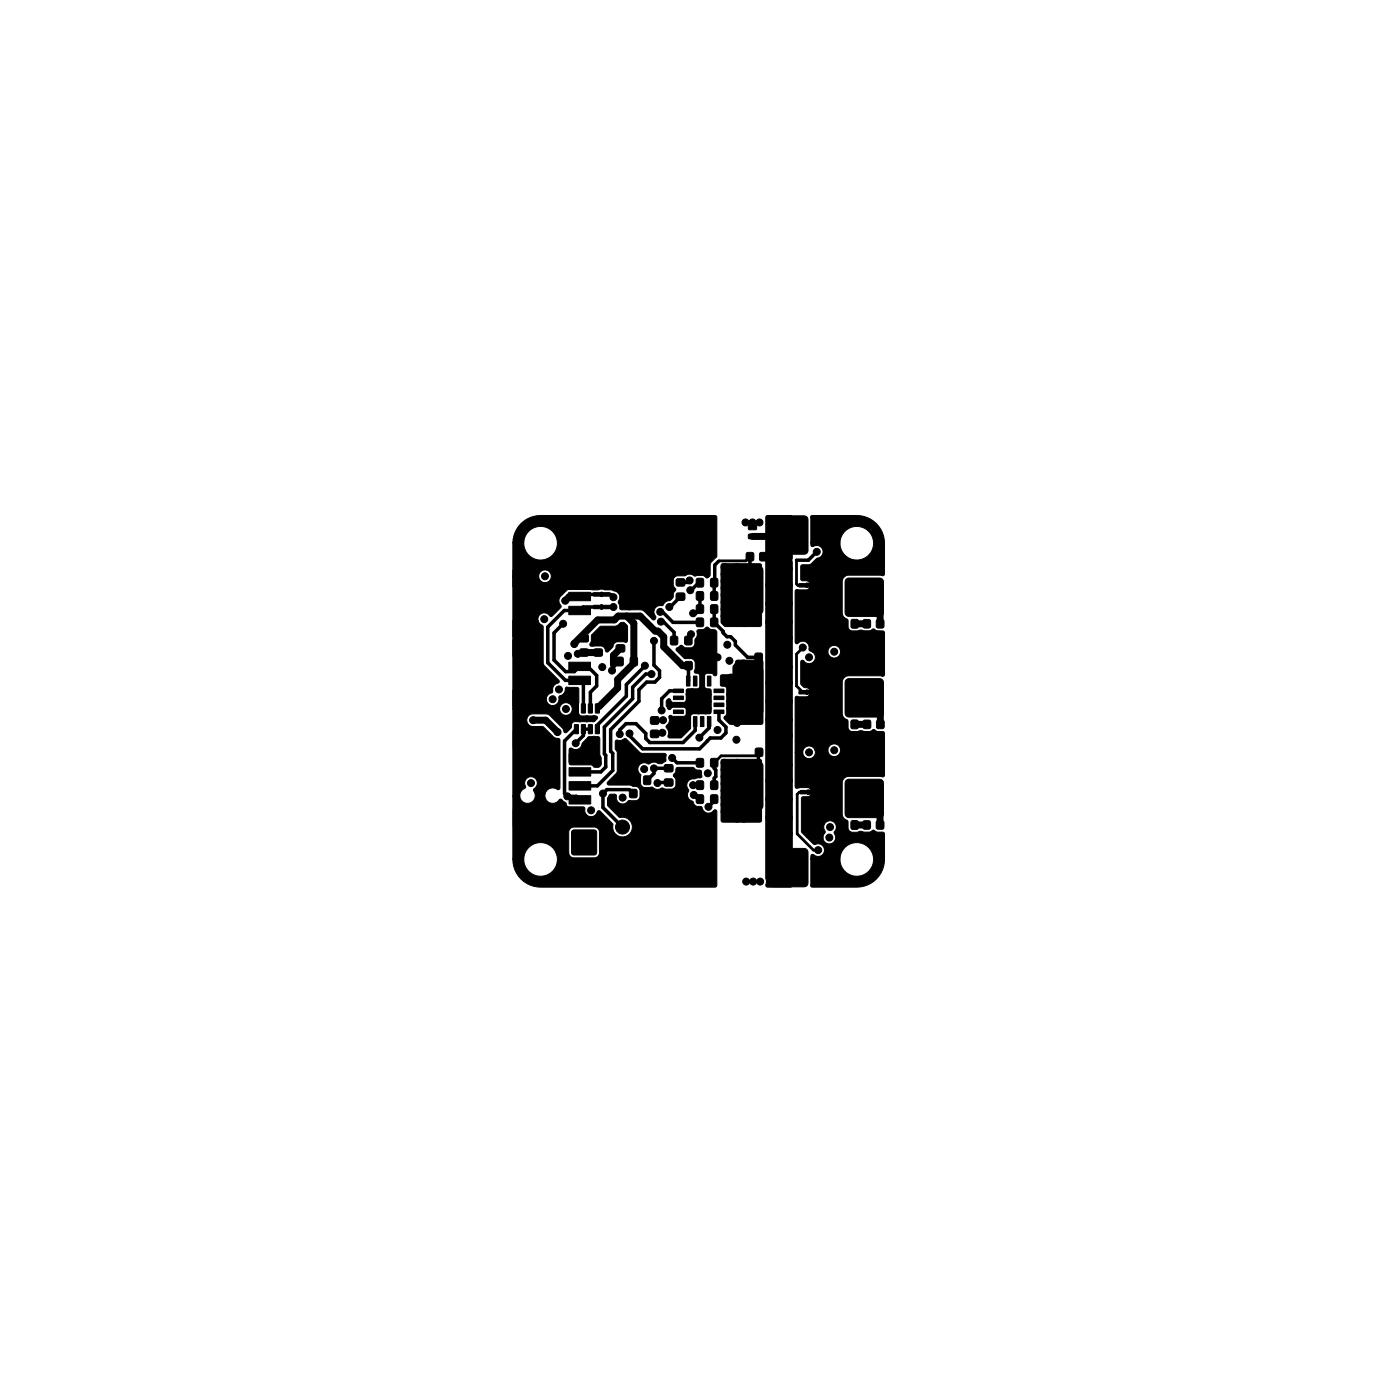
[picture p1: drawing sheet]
<svg xmlns="http://www.w3.org/2000/svg" width="100mm" height="100mm" viewBox="0 0 100 100" stroke-linecap="round" stroke-linejoin="round" font-family="sans-serif">
<path d="M43 43.3h.1v.3h-.1zM43 42.4h.1v.3h-.1zM57.7 41.7h.1v.3h-.1zM57.7 49.4h.1v.3h-.1zM57.8 56.5h.1v.3h-.1z" fill="none" stroke="#000" stroke-width=".07"/>
<g fill="#000" stroke="#000" stroke-width=".07">
<path d="M37.3 37.5l.6-.5 .8-.1h12.5l.1 2.9-.5 .5v.9l-.2 .2-.3-.2h-.6l-.3-.1-.4 .1h-.6l-.2 .3v.4l.2 .3-.2 .2a.62 .62 0 0 1-.3 .6l-.3 .1-.2 .2-.4 .1a.49 .49 0 0 0-.1 .8l-.1 .1h-.1l-.6-.5-.2-.2h-1.5l-.1-.3a.43 .43 0 0 1 .1-.5l-.2-.4-.5-.2h-3.1l-.6 .7 .1 .6-.6 .6h-.2a.46 .46 0 0 0-.7 0 .46 .46 0 0 0 .2 .7l.1 2.7 1.1 1.2a.28 .28 0 0 1-.3 .3l-.1 .1a.66 .66 0 0 1-.4 .7 .45 .45 0 0 0 .2 .7 .45 .45 0 0 0 .6-.4v-.1a.29 .29 0 0 1 .3-.3l.2-.3a.15 .15 0 0 1 0-.2 .15 .15 0 0 1 .2 0h.6l.1 .1v1.7l.1 .2 1.2 .1 .1 .1-.2 .2-1.5 .1-.2 .1v.3l-.4 .3h-.1l-.1-.3-.9-.9-.3-.1h-1.1l-.2 .2-.1 .2 .1 .3 .1 .1 1 .1 .7 .7 .5 .2v3.5a.29 .29 0 0 1-.5 0 .56 .56 0 0 0-.5 .8 .56 .56 0 0 0 1 0l.4 .2 .1 .3h1.1l.2 .2a.45 .45 0 0 0 .3 .5 .45 .45 0 0 0 .5-.3l.1-.1h.1l.9 .9a.74 .74 0 0 0 .5 1 .74 .74 0 0 0 .9-.5 .77 .77 0 0 0-.9-.9l-.8-.9v-.5l.1-.2 .4-.1 .1 .2a.45 .45 0 0 0 .3 .5 .45 .45 0 0 0 .5-.2h.2a.53 .53 0 0 0 .7-.2v-.6l-.3-.2-.4-.1h-1.5l-.1-.1v-.1l.6-.6 .1-.2v-1.3l-.2-.3v-.6l.8-.1 1.1 1h1.7l.1 .1v.1a.39 .39 0 0 1-.4 .6l-.2-.1a.7 .7 0 0 0-.7 .1 .45 .45 0 0 0-.8 .3l.3 .4v.8l.2 .2 .5-.1a.87 .87 0 0 0 .9 .1l.6 .1 .2-.2 .1-.5-.2-.3 .2-.6h1.2l.3 .2h.3v.5l-.1 .1-.8 .1-.2 .4 .2 .4a.48 .48 0 0 0 .3 .8l.2 .3 .4 .1a.46 .46 0 0 0 .4 .4 .46 .46 0 0 0 .5-.2l.1-.1 .1 .2v5.3l-.1 .1h-12.7a1.97 1.97 0 0 1-1.8-2h.8a1.2 1.2 0 0 0 1.4 1.2 1.2 1.2 0 0 0 .9-1.7h.9l.1 .2 .2 .2 1.7-.1 .2-.3-.1-1.7-.2-.1-1.7 .1-.2 .2v1.5h-.9a1.21 1.21 0 0 0-1.3-.7 1.21 1.21 0 0 0-1 1.2h-.8v-4.5h.5a.55 .55 0 0 0 .8 .4 .55 .55 0 0 0 .2-.8v-.1l.2-.2 .1-.3-.2-.3-.2-.1a.45 .45 0 0 0-.5 .6v.1l-.3 .4-.1 .3h-.5v-6.3h3.3a.45 .45 0 0 0 .7 .5 .45 .45 0 0 0 .1-.8 .45 .45 0 0 0-.7 .2l-.1 .1h-3.3v-9.5h1.8a.45 .45 0 0 0 .7 .5 .45 .45 0 0 0 .1-.8 .45 .45 0 0 0-.7 .3h-.1h-1.8v-2.4h.8a1.21 1.21 0 0 0 1.5 1.2l.3-.1a1.2 1.2 0 0 0 0-2.1 1.2 1.2 0 0 0-1.8 1h-.8l.1-.7zM53.6 37.6h.5v.3h-.5zM53.6 38.2h.5v.3l-.5 .1zM55.2 37l.1-.1h2.3l.1 .1 .1 .2v2.2l-.1 .2-.1 .1h-2.3l-.1-.1-.1-.2v-2.2zM54.8 36.9h1.8l.1 .1v26.4l-.1 .1h-1.7a.26 .26 0 0 1 0-.4zM58 36.9h3.3a1.98 1.98 0 0 1 2 2v2.2l-2.6 .1-.3 .1-.1 .2v2.4l.1 .3 .3 .1 .1 .7 .2 .2 1.3-.1a.26 .26 0 0 1 .5 0l.4 .1 .1 .1v3l-2.7 .1-.2 .1-.1 .2v2.6l.4 .2v.6l.1 .2h1a.67 .67 0 0 0 .7-.1l.8 .2v3.1l-2.7 .1-.2 .1-.1 .3v2.3l.1 .3 .3 .1v.7l.3 .2 1.3-.1a.38 .38 0 0 1 .5 0l.4 .1 .1 .1v1.8a1.97 1.97 0 0 1-2 2h-3.2l-.1-.1v-1.9h2.1a1.21 1.21 0 0 0 1.7 1.1 1.21 1.21 0 0 0 .3-2.1 1.21 1.21 0 0 0-2 .8v.2h-2.1v-.3h.2a.46 .46 0 0 0 .7-.1 .46 .46 0 0 0 0-.6 .46 .46 0 0 0-.6-.1l-.6-.5h1.2a.46 .46 0 0 0 .6 .5 .46 .46 0 0 0 .2-.8 .48 .48 0 0 0 0-.8 .48 .48 0 0 0-.8 .4l.1 .1a.51 .51 0 0 1-.1 .6h-1.2l-.3-.4v-2.4v-.1h.5l.1-.2v-.3l-.1-.1h-.9l-.1-.1v-2.5h.5a.45 .45 0 0 0 .6 .5 .45 .45 0 0 0 .3-.6h.9a.46 .46 0 0 0 .7 .4 .46 .46 0 0 0 .1-.7 .46 .46 0 0 0-.7 .2l-.1 .1h-.9v-.1a.45 .45 0 0 0-.5-.2 .45 .45 0 0 0-.4 .4h-.5v-3.9l.1-.1 .8 .1 .1-.2v-.3a.29 .29 0 0 0-.4-.2l-.2-.3v-1.5l.1-.2a.47 .47 0 0 0 .8 .2 .47 .47 0 0 0-.1-.8h1.1a.45 .45 0 0 0 .7 .4 .45 .45 0 0 0 .1-.7 .45 .45 0 0 0-.7 .2l-.1 .1h-1.1h-.2v-.4a.47 .47 0 0 0-.8-.1l-.2-.2v-3.6l.1-.1h.8l.1-.2v-.4l-.6-.1v-1l.7-.1 .4-.4 .3-.2 .2-.2v-.2l-.2-.3-.2-.1-.4 .1-.1-.3 2.1 .1a1.21 1.21 0 0 0 1.7 1 1.21 1.21 0 0 0 .3-2 1.21 1.21 0 0 0-2 .7v.2h-2.1zM36.7 49.4h1.8v1.2h-1.8zM36.7 45.8h1.8v1.2h-1.8zM36.7 44.4h1.8v1.2h-1.8zM36.7 40.8h1.8v1.2h-1.8zM36.7 57.9h1.8v1.2h-1.8zM36.7 52.3h1.8v1.2h-1.8z"/>
<path d="M40.7 48.4h1.6v.6h-1.6zM40.7 47.4h1.6v.6h-1.6zM40.7 43.4h1.6v.6h-1.6zM40.7 42.4h1.6v.6h-1.6zM41 59.4h1.6v1.7h-1.6zM41.1 51.9h.3v.6h-.3zM41.1 50.4h.3v.6h-.3zM41.5 46.5h.6v.4h-.6zM41.5 45.4h.6v.5h-.6zM41.6 51.9h.3v.6h-.3zM41.6 50.4h.3v.6h-.3zM42.1 51.9h.3v.6h-.3z"/>
<path d="M42.1 50.4h.3v.6h-.3zM40.7 56.9h1.6v.6h-1.6zM40.7 55.9h1.6v.6h-1.6zM40.7 54.9h1.6v.6h-1.6zM40.7 53.9h1.6v.6h-1.6zM40.7 53.6l.1-.1a.54 .54 0 0 0 .8-.2l.5-.6h.4l.4 .1v1.2l.1 .2v.5l-.1 .2h-.3l-.3-.2h-1.5zM42.6 51.9h.3v.6h-.3zM42.6 50.4h.3v.6h-.3zM42.5 45.4h.6v.5h-.6zM42.5 46.5h.6v.4h-.6zM43 43.3h.1v.3h-.1zM43 42.4h.1v.3h-.1z"/>
<path d="M42.5 43.3h.5v.2l-.5 .1zM42.5 42.4h.5v.2l-.5 .1zM43.1 43.3h.5v.2l-.5 .1zM43.1 42.4h.5v.2l-.5 .1zM44.1 47.1h.5v.5h-.5zM44.1 45.1h.6v.5h-.6zM44.1 46.2h.6v.4h-.6zM42.4 45.4l.6-.6h1l.5-.3 .2 .1 .2 .2v1.1l-.9 .1-.4 .6a.17 .17 0 0 1-.2 .1 .17 .17 0 0 1-.1-.3l-.2-.2h-.8l-.1-.1 .1-.2zM45.1 55.6h.4v.5h-.4zM45.1 56.5h.5v.6h-.5zM45.1 47.1h.5v.5h-.5zM46 56.5h.5v.6h-.5z"/>
<path d="M46.1 55.6h.4v.5h-.4zM46.6 51.3h.5v.5h-.5zM46.6 52.3h.5v.5h-.5zM47.6 54.7h.5v.5h-.5zM47.6 55.8h.5v.4h-.5zM48 45.6h.5v.5h-.5zM48.4 41.4h.6v.5h-.6zM48.4 42.5h.6v.4h-.6zM48.2 50.8h.7v.3h-.7zM48.2 50.3h.7v.3h-.7zM48.2 49.8h.7v.3h-.7zM48.2 49.3h.7v.3h-.7z"/>
<path d="M49 47.4h.5v.5h-.5zM49.1 51.3h.3v.7h-.3zM49.1 48.4h.3v.7h-.3zM49 45.6h.5v.5h-.5zM49.9 43.3h.4v.6h-.4zM49.9 42.4h.4v.5h-.4zM49.9 54.3h.4v.6h-.4zM49.6 51.3h.3v.7h-.3zM49.6 48.4h.3v.7h-.3zM50 47.4h.5v.5h-.5zM49.9 44.3h.4v.5h-.4zM49.9 41.4h.4v.6h-.4z"/>
<path d="M49.9 55.9h.4v.6h-.4zM49.9 56.9h.4v.6h-.4zM50.1 51.3h.3v.7h-.3zM50.1 48.4h.3v.7h-.3zM48.4 46.4l.4-.2 .2 .2 .6-.1 .1-.2v-.3l.2-.4v-.2l.1-.1h.3l.3-.2 .3 .2h.3l.1 .1v3a.22 .22 0 0 1-.4 0h-.4l-.1 .1v.8l.2 .2a.3 .3 0 0 1 .3 .1 .3 .3 0 0 1 0 .3v1.1a.3 .3 0 0 1-.1 .3 .3 .3 0 0 1-.3 0h-1l-.1 1.1-.7 .6h-.8l-.1-.1v-.4l-.1-.3 .2-.4a.2 .2 0 0 1 0-.3 .2 .2 0 0 1 .3 0h.8l.1-.2v-.3l-.2-.2h-.8a.17 .17 0 0 1-.1 .2 .17 .17 0 0 1-.2-.1l-.1-.2v-.4a.22 .22 0 0 1 .2-.1 .22 .22 0 0 1 .2 .2l.9 .1 .1-.2v-.5a.3 .3 0 0 1 .1-.3 .3 .3 0 0 1 .3 0h.5l.1-.2v-.8l-.4-.2v-.8a.64 .64 0 0 0-.7-.2l-.6-.5zM50.9 43.3h.4v.6h-.4zM50.9 42.4h.4v.5h-.4zM50.9 54.3h.4v.6h-.4zM49.1 49.3h1.8v1.7h-1.8zM50.6 51.3h.3v.7h-.3zM50.6 48.4h.3v.7h-.3zM50.9 44.3h.4v.5h-.4z"/>
<path d="M50.9 41.4h.4v.6h-.4zM50.9 55.9h.4v.6h-.4zM50.9 56.9h.4v.6h-.4zM51.1 49.3h.7v.3h-.7zM51.1 49.8h.7v.3h-.7zM51.1 50.3h.7v.3h-.7zM51.1 50.8h.7v.3h-.7zM53.4 39.6h.5v.5h-.5zM51.6 54.4l2.8-.1 .1 .1v4.3l-.1 .1h-2.7h-.1zM51.6 40.4l2.8-.1 .1 .1v4.3l-.1 .1h-2.5l-.3-.2zM51.6 48.3h.8v-.6l.3-.5h1.8l.1 .1v4.4l-.1 .1h-2.2l-.5-.3v-.2l.2-.2v-1.8l-.1-.2-.3-.1zM54.1 46.8h.4v.5h-.4z"/>
<path d="M54.1 53.6h.5v.5h-.5zM53 54.6l.2-.1h1.1l.3 .2v3l-.2 .2h-1.2l-.3-.1v-3zM53 40.6l.2-.1h1.1l.3 .2v3l-.2 .2h-1.2l-.3-.1v-3zM53 47.8l.2-.1h1.1l.3 .2v3l-.2 .2h-1.2l-.3-.1v-3zM54.4 39.6h.5v.5h-.5zM55 46.8h.5v.5h-.5zM55 53.6h.5v.5h-.5zM57.2 41.8h.5v.2h-.5zM57.2 49.4h.5v.2l-.5 .1zM57.3 56.6h.5v.2h-.5zM57.8 41.8h.5v.2h-.5zM57.8 49.4h.5v.2l-.5 .1z"/>
<path d="M57.7 41.7h.1v.3h-.1zM57.7 49.4h.1v.3h-.1zM57.9 56.6h.5v.2h-.5zM57.8 56.5h.1v.3h-.1zM58.4 54.6l.2-.1h1.1l.3 .2v3l-.2 .2h-1.2l-.3-.1v-3zM58.4 40.6l.2-.1h1.1l.3 .2v3l-.2 .2h-1.2l-.3-.1v-3zM58.4 47.8l.2-.1h1.1l.3 .2v3l-.2 .2h-1.2l-.3-.1v-3zM59.9 51.6h.5v.5h-.5zM59.9 58.8h.5v.5h-.5zM59.9 44.4h.5v.5h-.5zM60.6 52.4h.1h2.3h.1l.1 .2v2.2l-.1 .2-.1 .1h-2.3l-.1-.1-.1-.2v-2.2zM60.6 48.6h.1h2.3h.1l.1 .2v2.2l-.1 .2-.1 .1h-2.3l-.1-.1-.1-.2v-2.2z"/>
<path d="M60.6 45.2h.1h2.3h.1l.1 .2v2.2l-.1 .2-.1 .1h-2.3l-.1-.1-.1-.2v-2.2zM60.6 41.4h.1h2.3h.1l.1 .2v2.2l-.1 .2-.1 .1h-2.3l-.1-.1-.1-.2v-2.2zM60.6 55.8h.1h2.3h.1l.1 .2v2.2l-.1 .2-.1 .1h-2.3l-.1-.1-.1-.2v-2.2zM60.9 51.6h.5v.5h-.5zM60.9 58.8h.5v.5h-.5zM60.9 44.4h.5v.5h-.5zM61.8 58.8h.5v.5h-.5zM61.8 44.4h.5v.5h-.5zM61.8 51.6h.5v.5h-.5zM62.7 58.8h.5v.5h-.5zM62.7 44.4h.5v.5h-.5zM62.8 51.6h.4v.5h-.4z"/>
<path d="M41 61.7h1.6v1.7h-1.6zM55.2 60.8l.1-.1h2.3l.1 .1 .1 .2v2.2l-.1 .2-.1 .1h-2.3l-.1-.1-.1-.2v-2.2z"/>
<circle cx="43.4" cy="39.2" r=".25"/>
<circle cx="43.9" cy="39.2" r=".25"/>
<circle cx="44.4" cy="39.2" r=".25"/>
<circle cx="44.9" cy="39.2" r=".25"/>
<circle cx="45.4" cy="39.2" r=".25"/>
<circle cx="45.9" cy="39.2" r=".25"/>
<circle cx="46.4" cy="39.2" r=".25"/>
<circle cx="46.6" cy="39.7" r=".25"/>
<circle cx="47.2" cy="37.4" r=".25"/>
<circle cx="48.6" cy="37.4" r=".25"/>
<circle cx="53.3" cy="37.4" r=".25"/>
<circle cx="53.9" cy="37.4" r=".25"/>
<circle cx="54.3" cy="37.4" r=".25"/>
<circle cx="58.5" cy="39.5" r=".25"/>
<circle cx="37.1" cy="40.4" r=".25"/>
<circle cx="38" cy="56" r=".25"/>
<circle cx="38.2" cy="51.5" r=".25"/>
<circle cx="38.9" cy="44.3" r=".25"/>
<circle cx="38.9" cy="50.5" r=".25"/>
<circle cx="39" cy="41.2" r=".25"/>
<circle cx="39.5" cy="50" r=".25"/>
<circle cx="39.7" cy="50.9" r=".25"/>
<circle cx="39.7" cy="43.1" r=".25"/>
<circle cx="39.7" cy="57.9" r=".25"/>
<circle cx="39.8" cy="53.2" r=".25"/>
<circle cx="39.8" cy="56" r=".25"/>
<circle cx="39.9" cy="52.4" r=".25"/>
<circle cx="40" cy="49.3" r=".25"/>
<circle cx="40.3" cy="44.6" r=".25"/>
<circle cx="40.4" cy="40.4" r=".25"/>
<circle cx="40.4" cy="43" r=".25"/>
<circle cx="40.5" cy="50.7" r=".25"/>
<circle cx="40.6" cy="57" r=".25"/>
<circle cx="40.6" cy="46.9" r=".25"/>
<circle cx="41.1" cy="46.1" r=".25"/>
<circle cx="41.2" cy="53.2" r=".25"/>
<circle cx="41.4" cy="46.8" r=".25"/>
<circle cx="41.8" cy="58.5" r=".25"/>
<circle cx="42.3" cy="58" r=".25"/>
<circle cx="42.7" cy="54.6" r=".25"/>
<circle cx="43.1" cy="47.7" r=".25"/>
<circle cx="43.2" cy="56.8" r=".25"/>
<circle cx="43.3" cy="41.9" r=".25"/>
<circle cx="43.8" cy="48" r=".25"/>
<circle cx="43.9" cy="43.4" r=".25"/>
<circle cx="43.9" cy="42.7" r=".25"/>
<circle cx="43.9" cy="45.7" r=".25"/>
<circle cx="44.3" cy="52.5" r=".25"/>
<circle cx="44.5" cy="59.2" r=".5"/>
<circle cx="44.6" cy="57.1" r=".25"/>
<circle cx="45" cy="43.4" r=".25"/>
<circle cx="45" cy="52.5" r=".25"/>
<circle cx="45.7" cy="54.4" r=".25"/>
<circle cx="46.1" cy="55" r=".25"/>
<circle cx="46.1" cy="47.6" r=".25"/>
<circle cx="46.6" cy="40.2" r=".25"/>
<circle cx="46.6" cy="59.6" r=".25"/>
<circle cx="46.6" cy="40.7" r=".25"/>
<circle cx="46.6" cy="48.2" r=".25"/>
<circle cx="46.8" cy="45.9" r=".25"/>
<circle cx="46.8" cy="55" r=".25"/>
<circle cx="47" cy="56" r=".25"/>
<circle cx="47.2" cy="43.8" r=".25"/>
<circle cx="47.3" cy="44.5" r=".25"/>
<circle cx="47.3" cy="58.7" r=".25"/>
<circle cx="47.3" cy="50.8" r=".25"/>
<circle cx="47.4" cy="52.4" r=".25"/>
<circle cx="47.5" cy="51.5" r=".25"/>
<circle cx="47.9" cy="42.6" r=".25"/>
<circle cx="47.9" cy="43.4" r=".25"/>
<circle cx="48.1" cy="54.2" r=".25"/>
<circle cx="48.8" cy="58.1" r=".25"/>
<circle cx="49.3" cy="41.5" r=".25"/>
<circle cx="49.3" cy="55.5" r=".25"/>
<circle cx="49.4" cy="42.2" r=".25"/>
<circle cx="49.4" cy="45.4" r=".25"/>
<circle cx="49.6" cy="43.9" r=".25"/>
<circle cx="49.6" cy="56.2" r=".25"/>
<circle cx="49.6" cy="56.9" r=".25"/>
<circle cx="50" cy="52.8" r=".25"/>
<circle cx="50.2" cy="45.3" r=".25"/>
<circle cx="50.6" cy="55.3" r=".25"/>
<circle cx="50.7" cy="57.7" r=".25"/>
<circle cx="50.7" cy="58.8" r=".25"/>
<circle cx="51.3" cy="47" r=".25"/>
<circle cx="51.3" cy="52.2" r=".25"/>
<circle cx="51.9" cy="56.6" r=".25"/>
<circle cx="51.9" cy="41.6" r=".25"/>
<circle cx="51.9" cy="54.6" r=".25"/>
<circle cx="51.9" cy="58.1" r=".25"/>
<circle cx="51.9" cy="42.6" r=".25"/>
<circle cx="51.9" cy="40.6" r=".25"/>
<circle cx="51.9" cy="55.6" r=".25"/>
<circle cx="51.9" cy="43.6" r=".25"/>
<circle cx="51.9" cy="57.6" r=".25"/>
<circle cx="51.9" cy="43.1" r=".25"/>
<circle cx="51.9" cy="41.1" r=".25"/>
<circle cx="51.9" cy="56.1" r=".25"/>
<circle cx="51.9" cy="44.1" r=".25"/>
<circle cx="51.9" cy="42.1" r=".25"/>
<circle cx="51.9" cy="48.7" r=".25"/>
<circle cx="51.9" cy="57.1" r=".25"/>
<circle cx="51.9" cy="55.1" r=".25"/>
<circle cx="52.1" cy="46.1" r=".25"/>
<circle cx="52.2" cy="47.3" r=".25"/>
<circle cx="52.3" cy="58.3" r=".25"/>
<circle cx="52.3" cy="43.3" r=".25"/>
<circle cx="52.3" cy="41.3" r=".25"/>
<circle cx="52.3" cy="50" r=".25"/>
<circle cx="52.3" cy="56.3" r=".25"/>
<circle cx="52.3" cy="44.3" r=".25"/>
<circle cx="52.3" cy="49" r=".25"/>
<circle cx="52.3" cy="55.3" r=".25"/>
<circle cx="52.3" cy="42.3" r=".25"/>
<circle cx="52.3" cy="57.3" r=".25"/>
<circle cx="52.3" cy="51" r=".25"/>
<circle cx="52.3" cy="42.8" r=".25"/>
<circle cx="52.3" cy="40.8" r=".25"/>
<circle cx="52.3" cy="41.8" r=".25"/>
<circle cx="52.3" cy="43.8" r=".25"/>
<circle cx="52.3" cy="54.8" r=".25"/>
<circle cx="52.3" cy="48.5" r=".25"/>
<circle cx="52.3" cy="49.5" r=".25"/>
<circle cx="52.3" cy="50.5" r=".25"/>
<circle cx="52.3" cy="56.8" r=".25"/>
<circle cx="52.3" cy="55.8" r=".25"/>
<circle cx="52.3" cy="51.5" r=".25"/>
<circle cx="52.3" cy="57.8" r=".25"/>
<circle cx="52.7" cy="52.9" r=".25"/>
<circle cx="52.7" cy="41.6" r=".25"/>
<circle cx="52.7" cy="56.6" r=".25"/>
<circle cx="52.7" cy="50.2" r=".25"/>
<circle cx="52.7" cy="48.2" r=".25"/>
<circle cx="52.7" cy="54.6" r=".25"/>
<circle cx="52.7" cy="44.6" r=".25"/>
<circle cx="52.7" cy="51.7" r=".25"/>
<circle cx="52.7" cy="58.1" r=".25"/>
<circle cx="52.7" cy="42.6" r=".25"/>
<circle cx="52.7" cy="40.6" r=".25"/>
<circle cx="52.7" cy="55.6" r=".25"/>
<circle cx="52.7" cy="49.2" r=".25"/>
<circle cx="52.7" cy="43.6" r=".25"/>
<circle cx="52.7" cy="57.6" r=".25"/>
<circle cx="52.7" cy="51.2" r=".25"/>
<circle cx="52.7" cy="58.6" r=".25"/>
<circle cx="52.8" cy="43.1" r=".25"/>
<circle cx="52.8" cy="41.1" r=".25"/>
<circle cx="52.8" cy="49.7" r=".25"/>
<circle cx="52.8" cy="56.1" r=".25"/>
<circle cx="52.8" cy="57.1" r=".25"/>
<circle cx="52.8" cy="44.1" r=".25"/>
<circle cx="52.8" cy="48.7" r=".25"/>
<circle cx="52.8" cy="47.7" r=".25"/>
<circle cx="52.8" cy="42.1" r=".25"/>
<circle cx="52.8" cy="50.7" r=".25"/>
<circle cx="52.8" cy="55.1" r=".25"/>
<circle cx="53.2" cy="50" r=".25"/>
<circle cx="53.2" cy="48" r=".25"/>
<circle cx="53.2" cy="51" r=".25"/>
<circle cx="53.2" cy="49" r=".25"/>
<circle cx="53.2" cy="48.5" r=".25"/>
<circle cx="53.2" cy="50.5" r=".25"/>
<circle cx="53.2" cy="49.5" r=".25"/>
<circle cx="53.2" cy="47.5" r=".25"/>
<circle cx="53.2" cy="51.5" r=".25"/>
<circle cx="53.2" cy="44.6" r=".25"/>
<circle cx="53.2" cy="58.1" r=".25"/>
<circle cx="53.2" cy="58.6" r=".25"/>
<circle cx="53.2" cy="44.1" r=".25"/>
<circle cx="53.6" cy="51.2" r=".25"/>
<circle cx="53.6" cy="47.7" r=".25"/>
<circle cx="53.8" cy="44.4" r=".25"/>
<circle cx="53.8" cy="58.4" r=".25"/>
<circle cx="55" cy="51.5" r=".25"/>
<circle cx="55" cy="44.5" r=".25"/>
<circle cx="55" cy="50.2" r=".25"/>
<circle cx="55" cy="43.2" r=".25"/>
<circle cx="55" cy="58.5" r=".25"/>
<circle cx="55.1" cy="57.2" r=".25"/>
<circle cx="55.1" cy="41.9" r=".25"/>
<circle cx="55.1" cy="55.9" r=".25"/>
<circle cx="55.1" cy="48.9" r=".25"/>
<circle cx="55.3" cy="47.9" r=".25"/>
<circle cx="55.5" cy="45.4" r=".25"/>
<circle cx="56.4" cy="45.6" r=".25"/>
<circle cx="56.4" cy="44.5" r=".25"/>
<circle cx="56.4" cy="54.7" r=".25"/>
<circle cx="56.4" cy="59.6" r=".25"/>
<circle cx="56.4" cy="52.6" r=".25"/>
<circle cx="56.4" cy="51.5" r=".25"/>
<circle cx="56.4" cy="43.2" r=".25"/>
<circle cx="56.4" cy="50.2" r=".25"/>
<circle cx="56.4" cy="58.5" r=".25"/>
<circle cx="56.5" cy="57.2" r=".25"/>
<circle cx="56.5" cy="41.9" r=".25"/>
<circle cx="56.5" cy="55.9" r=".25"/>
<circle cx="56.5" cy="48.9" r=".25"/>
<circle cx="56.5" cy="40.7" r=".25"/>
<circle cx="56.5" cy="47.7" r=".25"/>
<circle cx="57.4" cy="46.3" r=".25"/>
<circle cx="57.9" cy="47" r=".25"/>
<circle cx="57.9" cy="53.8" r=".25"/>
<circle cx="59.3" cy="59.9" r=".25"/>
<circle cx="59.4" cy="59.2" r=".25"/>
<circle cx="59.7" cy="46.6" r=".25"/>
<circle cx="59.7" cy="53.7" r=".25"/>
<circle cx="43.3" cy="61.1" r=".25"/>
<circle cx="43.9" cy="61.1" r=".25"/>
<circle cx="44.3" cy="61.1" r=".25"/>
<circle cx="44.9" cy="61.1" r=".25"/>
<circle cx="45.3" cy="61.1" r=".25"/>
<circle cx="45.9" cy="61.1" r=".25"/>
<circle cx="46.3" cy="61.1" r=".25"/>
<circle cx="46.6" cy="60.6" r=".25"/>
<circle cx="46.6" cy="60.1" r=".25"/>
<circle cx="47.3" cy="63" r=".25"/>
<circle cx="48.6" cy="63" r=".25"/>
<circle cx="53.4" cy="63.1" r=".25"/>
<circle cx="53.9" cy="63.1" r=".25"/>
<circle cx="54.4" cy="63.1" r=".25"/>
<circle cx="58.6" cy="60.8" r=".25"/>
</g>
<g fill="none" stroke="#000" stroke-width=".25">
<path d="M53.7 39.8v2.4M58.4 39.5l-.5 .6h-.9M40.3 44.6l-.7 .7v1.9l.9 .9h.6l.4-.4h.5l.7 .6v.8l-.4 .4v1.2M41.3 52.2l-.9 .8v3.8l.2 .2h.7l.2 .2M41.3 50.7v.3M41.8 46.7l-.1 .1h-.4M42.3 52.2h-.6v.4l-.5 .6M42.7 50.7h.1M42.7 43.4h-1l-.2 .3h-1.1l-1.2 1.2v2.5l1.3 1.3h1l.2 .3v1.7M42.7 42.5h-1.1l-.1 .2M42.9 50.6l-.2 .1M43.3 43.4h.6"/>
<path d="M43.3 42.5h.4l.2 .2M45.3 56.8l-.3-.3h-1.6l-.2 .3v1l1.4 1.4M45.7 54.4l-.4 .4v1M46.2 47.6l-1.4 1.4v.8l-2.1 2.1M46.6 48.2h-.4l-.9 1v.8l-2 2v2v.1v.8l-.3 .3h-1.5M46.8 55v.3l-.5 .5M46.8 45.9v1.7l.4 .4v.5l-.3 .3h-.6l-.6 .6v.8l-2 2v1.6l.2 .1v1.2l-1.2 1.1h-1.2M46.8 55h1.1M46.8 55h.1M47.3 43.8h.1l.8 .7h1.9M47.3 44.5h.2l.7 .8v.5M47.4 52.4l-.1 .1h-.4"/>
<path d="M47.4 51.5l-.5 .1M47.9 56h-.9M48.1 54.2l.3 .4h1.7M48.6 50.4h1.1M48.6 49.4h-.7l-.6 .6v.8M48.7 42.7l-.8 .7M49.3 47.6v1.1M49.3 41.5l-.1 .2h-.5M49.6 56.2h.5M49.6 56.9l.4 .3h.1M49.7 51.6v.7l-.8 .8h-2.4l-.3-.2v-.4l-.7-.7h-.7l-.5 .4v.3M50.1 41.7l-.7 .5"/>
<path d="M50.1 42.6v1l-.3 .3h-.2M50.6 53h.1M50.7 51.6v.5l-.7 .7M51.1 57.2v.1l-.4 .4M51.1 43.5v1l.6 .7v.1l.3 .3h.3l.3 .3v.3l.9 .8h.8v1.9l-.6 .5M51.1 54.6v.4l.1 .1-.1 1.1M51.3 47h-.5l-.6 .6 .1 2.3-1 1v.7M51.4 40.2l-.2 .2-.1 2.2M51.4 50.9v.6l.6 .5v.5l-.4 .3h-.8l-.7 .8h-4.1l-1-1v-.1M54.3 53.8v1.9"/>
</g>
<path d="M53.7 39.8l-.3 .3-2 .1M49.4 45.4l-.1 .2v.2M54.3 55.7l-.6 .5M54.3 53.8l-.2 .3h-2.5l-.5 .5M57 40.1v1.7l.1 .1h.3M57.4 46.3l-.4 .5v2.3l.4 .4M57.6 56.7h-.4l-.2 .1v2.9l1.2 1.1h.4" fill="none" stroke="#000" stroke-width=".2"/>
<g fill="none" stroke="#000" stroke-width=".5">
<path d="M53.9 38.4h2.4M56.4 38.3l-1.5 1.5h-.3M38.2 51.5h.8l.9 .9M39.7 50.9l.5 .5h.6l.4-.3v-.1M41.1 46.1l1.7-1.7h1.2l.2-.3h1.6l1.1 1.1h.2l.4 .4v.7l1.4 1.3h.4M41.5 42.7h-.8l-.2 .3M41.5 54.2h.8l.3 .4h.1M41.8 46.7h1M44.4 45.4l-.3 .3h-1.3M44.4 46.4l-.5 .5v.7M44.9 44.1l.5 .5v2.9l-1.2 1.1v.6l-1.3 1.4M61.2 51.8h.8"/>
<path d="M61.2 59h.8M61.2 44.6h.8M61.9 42.7l1.1 1.2v.7M61.9 57.1l1.1 1.2v.7M61.9 49.9l1.1 1.2v.7"/>
</g>
</svg>
